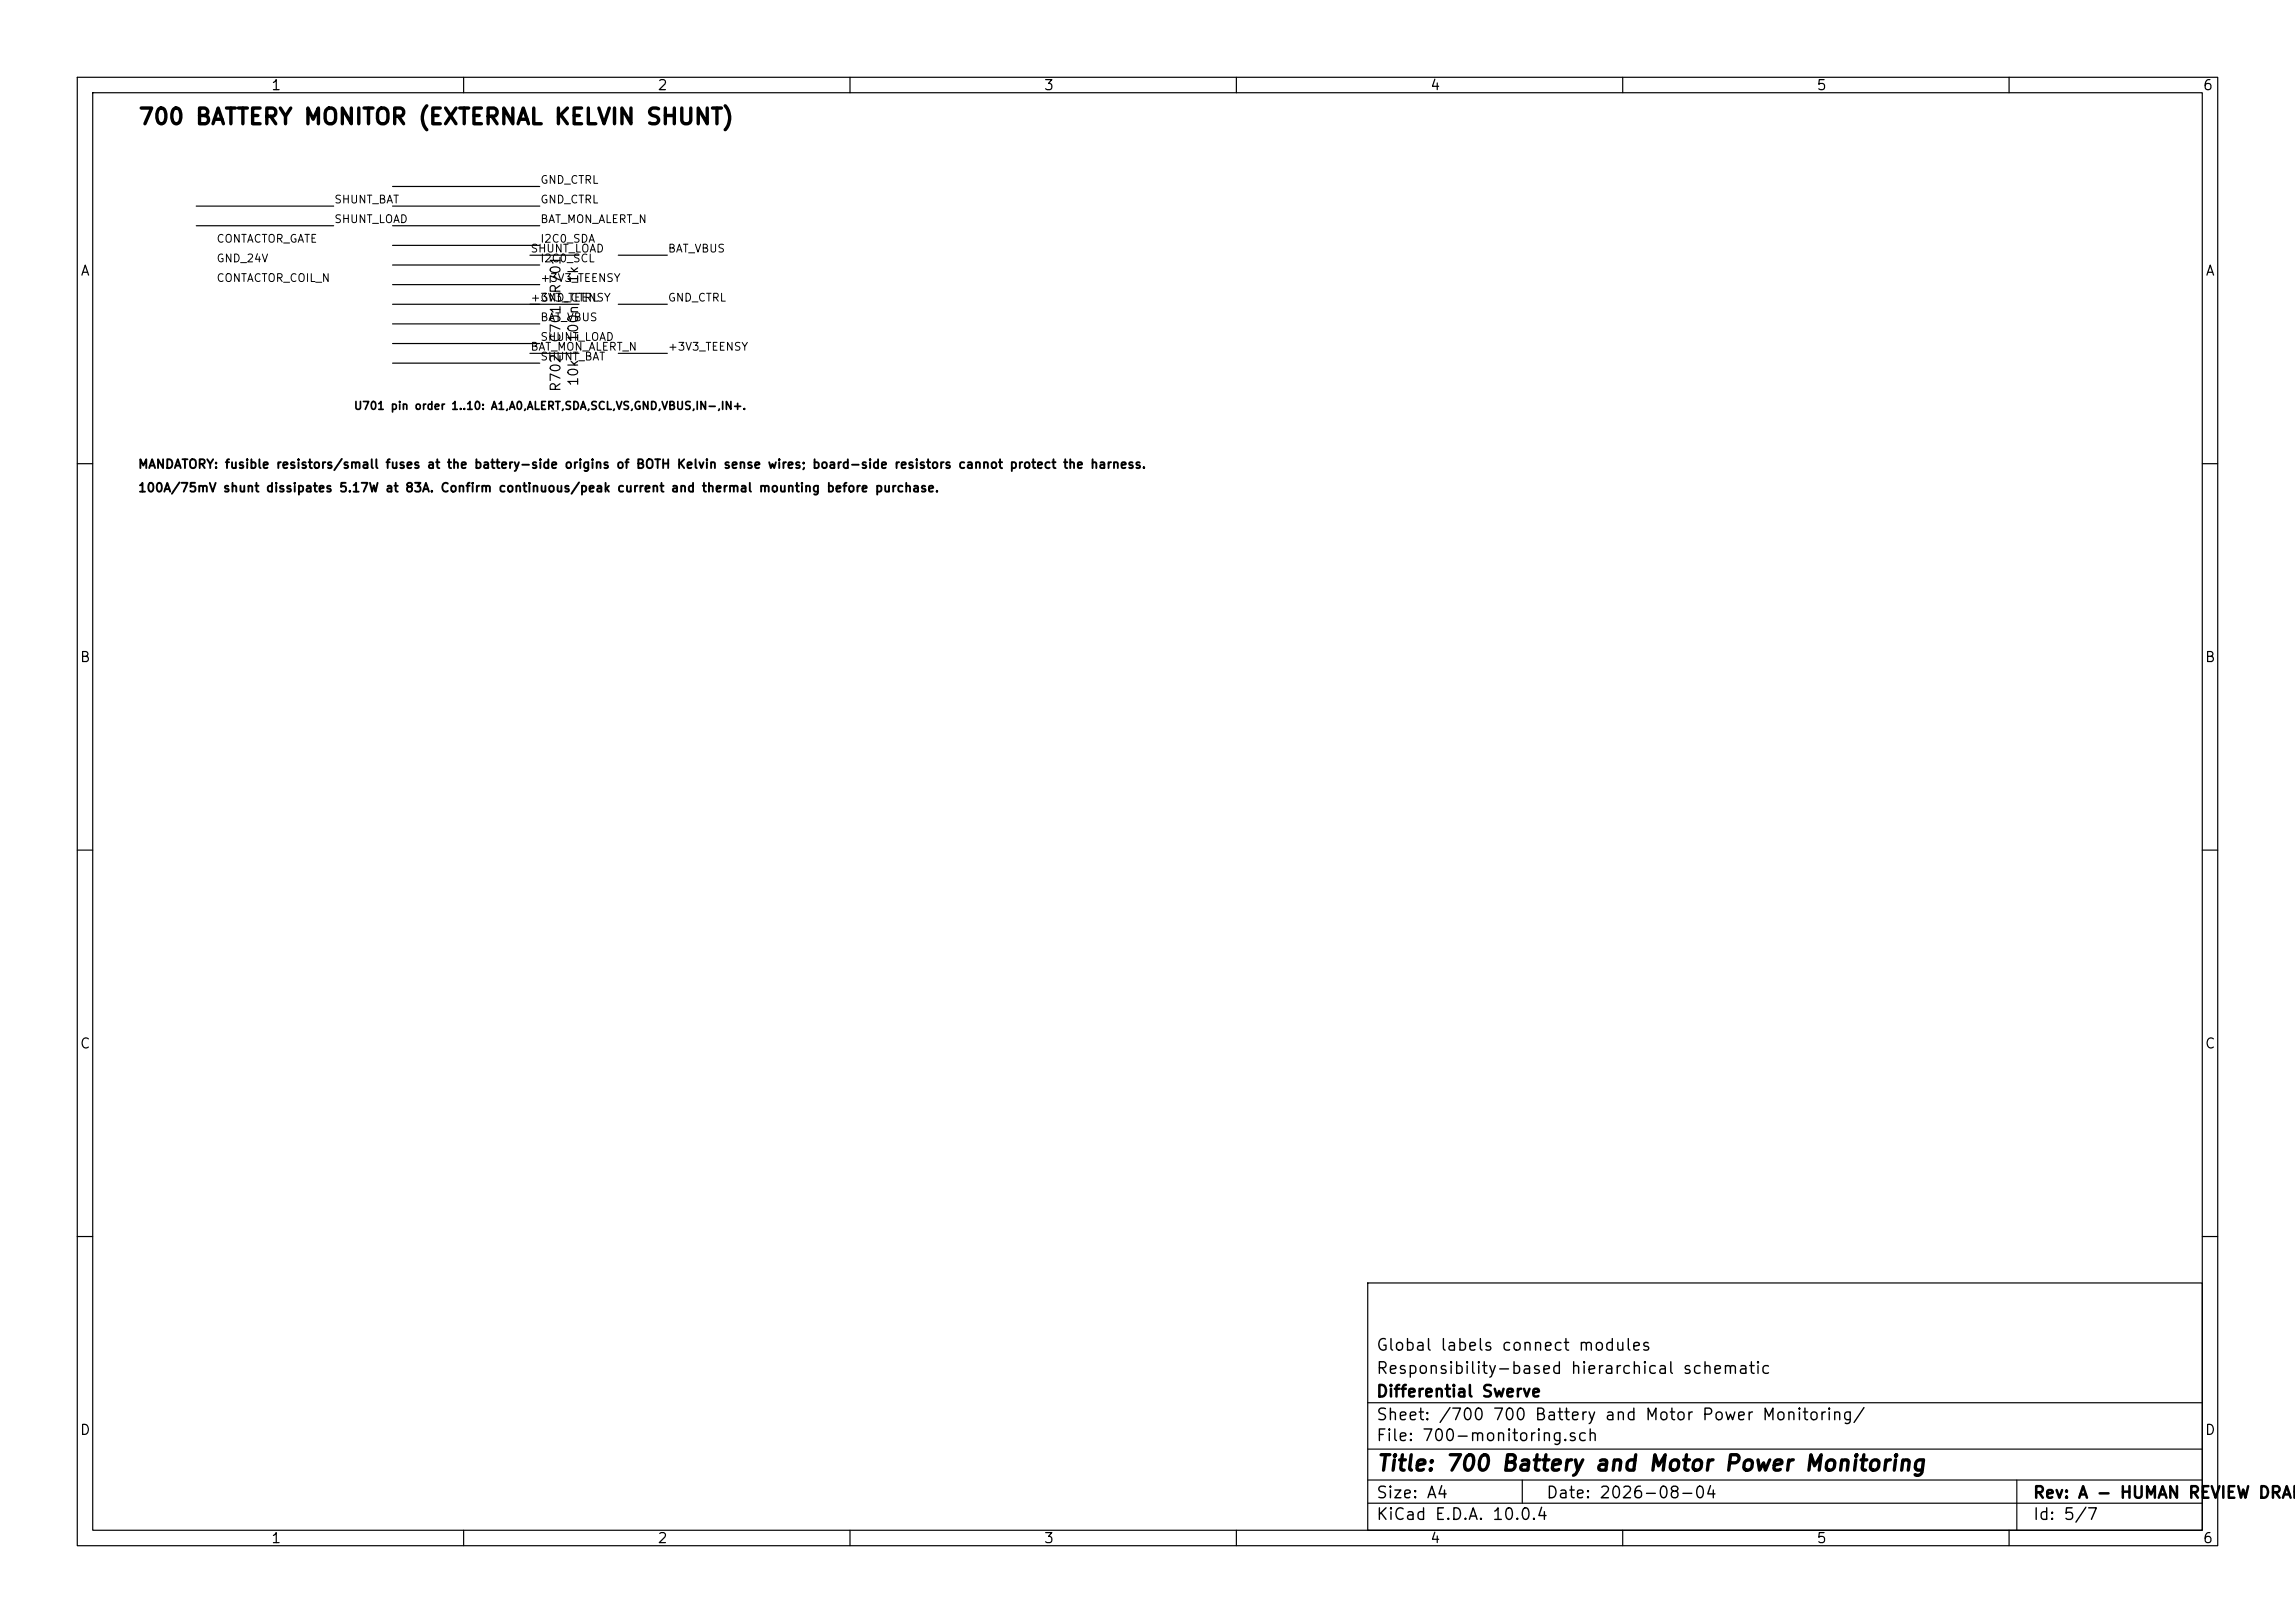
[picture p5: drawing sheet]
<svg xmlns="http://www.w3.org/2000/svg" width="297mm" height="210mm" viewBox="0 0 297 210" stroke-linecap="round" stroke-linejoin="round" font-family="sans-serif">
<defs><g id="words">
<g font-size="2">
<text x="17.8" y="16.6">700 BATTERY MONITOR (EXTERNAL KELVIN SHUNT)</text>
<text x="178" y="190.8">Title: 700 Battery and Motor Power Monitoring</text>
</g>
<g font-size="1.5">
<text x="178" y="178.2">Responsibility-based hierarchical schematic</text>
<text x="178" y="175.2">Global labels connect modules</text>
<text x="178" y="184.2">Sheet: /700 700 Battery and Motor Power Monitoring/</text>
<text x="178" y="181.2">Differential Swerve</text>
<text x="178" y="186.9">File: 700-monitoring.sch</text>
<text x="178" y="197.1">KiCad E.D.A. 10.0.4</text>
<text x="178" y="194.3">Size: A4</text>
<text x="200" y="194.3">Date: 2026-08-04</text>
<text x="263" y="194.3">Rev: A - HUMAN REVIEW DRAFT</text>
<text x="263" y="197.1">Id: 5/7</text>
</g>
<g font-size="1.3">
<text x="35" y="12">1</text>
<text x="85" y="12">2</text>
<text x="135" y="12">3</text>
<text x="185" y="12">4</text>
<text x="235" y="12">5</text>
<text x="285" y="12">6</text>
<text x="10.3" y="36">A</text>
<text x="285.3" y="36">A</text>
<text x="72.9" y="38.1" transform="rotate(-90 72.9 38.1)">R701</text>
<text x="75.1" y="36.8" transform="rotate(-90 75.1 36.8)">1k</text>
<text x="72.9" y="44.5" transform="rotate(-90 72.9 44.5)">C701</text>
<text x="75.1" y="44.4" transform="rotate(-90 75.1 44.4)">100n</text>
<text x="72.9" y="50.8" transform="rotate(-90 72.9 50.8)">R702</text>
<text x="75.1" y="50.1" transform="rotate(-90 75.1 50.1)">10k</text>
<text x="10.3" y="86">B</text>
<text x="285.3" y="86">B</text>
<text x="10.3" y="136">C</text>
<text x="285.3" y="136">C</text>
<text x="10.3" y="186">D</text>
<text x="285.3" y="186">D</text>
<text x="35" y="200">1</text>
<text x="85" y="200">2</text>
<text x="135" y="200">3</text>
<text x="185" y="200">4</text>
<text x="235" y="200">5</text>
<text x="285" y="200">6</text>
</g>
<g font-size="1.1">
<text x="17.8" y="64">100A/75mV shunt dissipates 5.17W at 83A. Confirm continuous/peak current and thermal mounting before purchase.</text>
<text x="17.8" y="60.9">MANDATORY: fusible resistors/small fuses at the battery-side origins of BOTH Kelvin sense wires; board-side resistors cannot protect the harness.</text>
</g>
<g font-size="1">
<text x="43.2" y="26.6">SHUNT_BAT</text>
<text x="43.2" y="29.1">SHUNT_LOAD</text>
<text x="69.8" y="24">GND_CTRL</text>
<text x="69.8" y="26.6">GND_CTRL</text>
<text x="69.8" y="29.1">BAT_MON_ALERT_N</text>
<text x="27.9" y="31.7">CONTACTOR_GATE</text>
<text x="27.9" y="34.2">GND_24V</text>
<text x="68.6" y="32.9">SHUNT_LOAD</text>
<text x="69.8" y="31.7">I2C0_SDA</text>
<text x="69.8" y="34.2">I2C0_SCL</text>
<text x="86.4" y="32.9">BAT_VBUS</text>
<text x="27.9" y="36.7">CONTACTOR_COIL_N</text>
<text x="68.6" y="39.3">+3V3_TEENSY</text>
<text x="69.8" y="36.7">+3V3_TEENSY</text>
<text x="69.8" y="39.3">GND_CTRL</text>
<text x="69.8" y="41.8">BAT_VBUS</text>
<text x="86.4" y="39.3">GND_CTRL</text>
<text x="68.6" y="45.6">BAT_MON_ALERT_N</text>
<text x="69.8" y="44.4">SHUNT_LOAD</text>
<text x="69.8" y="46.9">SHUNT_BAT</text>
<text x="86.4" y="45.6">+3V3_TEENSY</text>
<text x="45.7" y="53.3">U701 pin order 1..10: A1,A0,ALERT,SDA,SCL,VS,GND,VBUS,IN-,IN+.</text>
</g>
</g></defs>
<g fill="none" stroke="#000" stroke-width=".15">
<path d="M10 10h277v190h-277zM12 12h273v186h-273zM60 10v2M110 10v2M160 10v2M210 10v2M260 10v2M25.4 29.2h17.8M25.4 26.7h17.8M50.8 39.4h24.1M50.8 31.8h19M50.8 34.3h19"/>
<path d="M50.8 36.8h19M50.8 29.2h19M50.8 24.1h19M50.8 26.7h19M68.6 33h6.3M80 33h6.4M80 39.4h6.4M50.8 47h19M50.8 41.9h19M50.8 44.5h19M68.6 45.7h6.3M80 45.7h6.4"/>
<path d="M10 60h2M285 60h2M10 110h2M285 110h2M10 160h2M177 166h108v32h-108zM285 160h2M60 198v2M110 198v2M160 198v2M177 194.5h108M177 191.5h108"/>
<path d="M177 187.5h108M177 181.5h108M197 191.5v3M210 198v2M260 198v2M261 191.5v6.5"/>
</g>
<use href="#words"/>
</svg>
